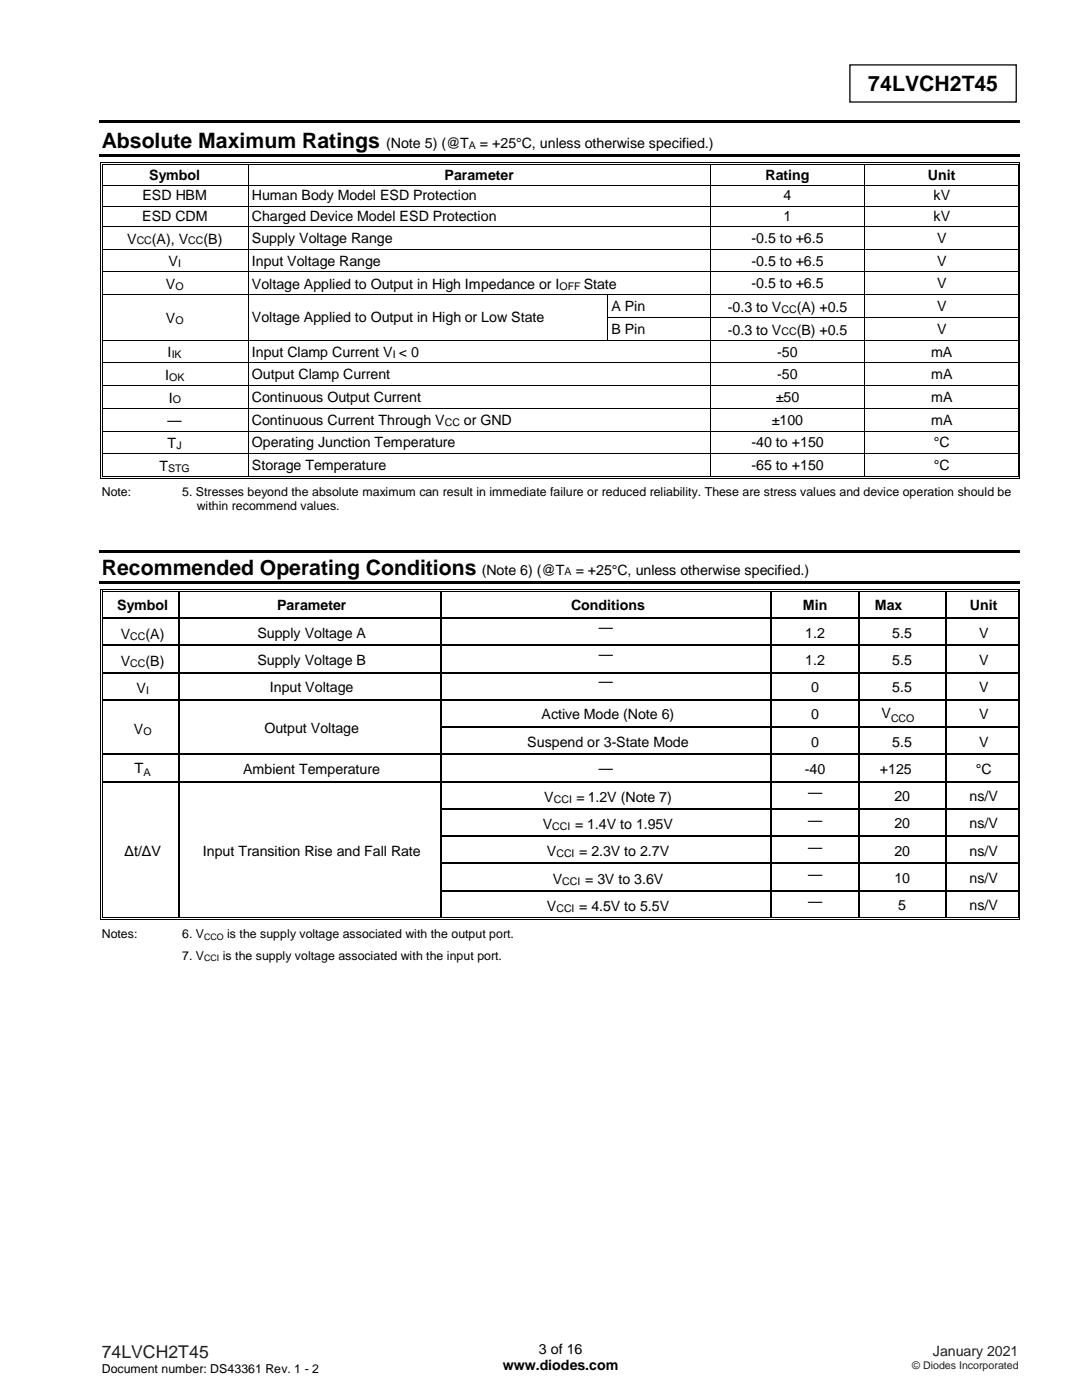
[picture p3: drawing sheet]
<svg xmlns="http://www.w3.org/2000/svg" width="216mm" height="279mm" viewBox="0 0 216 279" stroke-linecap="round" stroke-linejoin="round" font-family="sans-serif">
<defs><g id="words">
<g font-size="4.2">
<text x="173.3" y="18.2">74LVCH2T45</text>
<text x="20.3" y="29.6">Absolute Maximum Ratings</text>
<text x="20.3" y="114.7">Recommended Operating Conditions</text>
</g>
<text font-size="3.5" fill="#231f20" x="20.3" y="270.9">74LVCH2T45</text>
<g font-size="2.8">
<text x="77.1" y="29.6">(Note 5) (@T</text>
<text x="95.8" y="29.6">= +25°C, unless otherwise specified.)</text>
<text x="29.8" y="35.9">Symbol</text>
<text x="88.7" y="35.9">Parameter</text>
<text x="152.8" y="35.9">Rating</text>
<text x="185.2" y="35.9">Unit</text>
<text x="28.4" y="40">ESD HBM</text>
<text x="50.3" y="40">Human Body Model ESD Protection</text>
<text x="156.4" y="40">4</text>
<text x="186.3" y="40">kV</text>
<text x="28.4" y="44.2">ESD CDM</text>
<text x="50.3" y="44.2">Charged Device Model ESD Protection</text>
<text x="156.4" y="44.2">1</text>
<text x="186.3" y="44.2">kV</text>
<text x="25.4" y="48.6">V</text>
<text x="30.3" y="48.6">(A), V</text>
<text x="33.6" y="53.1">V</text>
<text x="40.6" y="48.6">(B)</text>
<text x="50.3" y="48.5">Supply Voltage Range</text>
<text x="50.3" y="53">Input Voltage Range</text>
<text x="150" y="48.5">-0.5 to +6.5</text>
<text x="150" y="53">-0.5 to +6.5</text>
<text x="187" y="48.5">V</text>
<text x="187" y="53">V</text>
<text x="33.1" y="57.7">V</text>
<text x="50.3" y="57.7">Voltage Applied to Output in High Impedance or I</text>
<text x="116.5" y="57.7">State</text>
<text x="150" y="57.5">-0.5 to +6.5</text>
<text x="187" y="57.5">V</text>
<text x="33.1" y="64.5">V</text>
<text x="50.3" y="64.4">Voltage Applied to Output in High or Low State</text>
<text x="122" y="62.1">A Pin</text>
<text x="145.2" y="62.2">-0.3 to V</text>
<text x="159" y="62.2">(A) +0.5</text>
<text x="187" y="62.1">V</text>
<text x="33.5" y="71.3">I</text>
<text x="50.3" y="71.3">Input Clamp Current V &lt; 0</text>
<text x="122" y="66.6">B Pin</text>
<text x="145.2" y="66.8">-0.3 to V</text>
<text x="155.1" y="71.2">-50</text>
<text x="159" y="66.8">(B) +0.5</text>
<text x="185.8" y="71.2">mA</text>
<text x="187" y="66.6">V</text>
<text x="32.9" y="75.8">I</text>
<text x="50.3" y="75.7">Output Clamp Current</text>
<text x="155.1" y="75.7">-50</text>
<text x="185.8" y="75.7">mA</text>
<text x="33.7" y="80.4">I</text>
<text x="50.3" y="80.2">Continuous Output Current</text>
<text x="154.8" y="80.2">±50</text>
<text x="185.8" y="80.2">mA</text>
<text x="33.5" y="84.8">—</text>
<text x="33.5" y="89.4">T</text>
<text x="50.3" y="84.9">Continuous Current Through V</text>
<text x="50.3" y="89.3">Operating Junction Temperature</text>
<text x="92.6" y="84.9">or GND</text>
<text x="150" y="89.3">-40 to +150</text>
<text x="154" y="84.8">±100</text>
<text x="185.8" y="84.8">mA</text>
<text x="186.3" y="89.3">°C</text>
<text x="31.8" y="94">T</text>
<text x="50.3" y="93.8">Storage Temperature</text>
<text x="150" y="93.8">-65 to +150</text>
<text x="186.3" y="93.8">°C</text>
<text x="96.1" y="114.7">(Note 6) (@T</text>
<text x="114.9" y="114.7">= +25°C, unless otherwise specified.)</text>
<text x="23.4" y="121.8">Symbol</text>
<text x="55.3" y="121.8">Parameter</text>
<text x="113.9" y="121.8">Conditions</text>
<text x="160.2" y="121.8">Min</text>
<text x="174.5" y="121.8">Max</text>
<text x="193.5" y="121.8">Unit</text>
<text x="24.1" y="127.5">V</text>
<text x="29" y="127.5">(A)</text>
<text x="51.4" y="127.3">Supply Voltage A</text>
<text x="119.5" y="126.1">—</text>
<text x="119.5" y="131.5">—</text>
<text x="160.7" y="127.3">1.2</text>
<text x="178" y="127.3">5.5</text>
<text x="195.4" y="127.3">V</text>
<text x="24.1" y="132.9">V</text>
<text x="29" y="132.9">(B)</text>
<text x="51.4" y="132.7">Supply Voltage B</text>
<text x="119.5" y="137">—</text>
<text x="160.7" y="132.7">1.2</text>
<text x="178" y="132.7">5.5</text>
<text x="195.4" y="132.7">V</text>
<text x="27.2" y="138.3">V</text>
<text x="53.9" y="138.1">Input Voltage</text>
<text x="108.1" y="143.6">Active Mode (Note 6)</text>
<text x="161.9" y="138.1">0</text>
<text x="161.9" y="143.6">0</text>
<text x="175.9" y="143.4">V</text>
<text x="178" y="138.1">5.5</text>
<text x="195.4" y="138.1">V</text>
<text x="195.4" y="143.6">V</text>
<text x="26.7" y="146.4">V</text>
<text x="52.8" y="146.3">Output Voltage</text>
<text x="105.2" y="149">Suspend or 3-State Mode</text>
<text x="161.9" y="149">0</text>
<text x="178" y="149">5.5</text>
<text x="195.4" y="149">V</text>
<text x="26.8" y="154.2">T</text>
<text x="48.5" y="154.4">Ambient Temperature</text>
<text x="119.5" y="154.2">—</text>
<text x="160.6" y="154.4">-40</text>
<text x="175.6" y="154.4">+125</text>
<text x="194.7" y="154.4">°C</text>
<text x="108.6" y="160">V</text>
<text x="115" y="160">= 1.2V (Note 7)</text>
<text x="161.2" y="159.1">—</text>
<text x="178.5" y="159.9">20</text>
<text x="193.5" y="159.9">ns/V</text>
<text x="108.3" y="165.5">V</text>
<text x="114.7" y="165.5">= 1.4V to 1.95V</text>
<text x="161.2" y="164.6">—</text>
<text x="178.5" y="165.3">20</text>
<text x="193.5" y="165.3">ns/V</text>
<text x="24.9" y="170.8">Δt/ΔV</text>
<text x="40.5" y="170.8">Input Transition Rise and Fall Rate</text>
<text x="109.1" y="170.9">V</text>
<text x="115.6" y="170.9">= 2.3V to 2.7V</text>
<text x="161.2" y="170">—</text>
<text x="178.5" y="170.8">20</text>
<text x="193.5" y="170.8">ns/V</text>
<text x="110.3" y="176.4">V</text>
<text x="116.7" y="176.4">= 3V to 3.6V</text>
<text x="161.2" y="175.5">—</text>
<text x="178.5" y="176.2">10</text>
<text x="193.5" y="176.2">ns/V</text>
<text x="109.1" y="181.8">V</text>
<text x="115.6" y="181.8">= 4.5V to 5.5V</text>
<text x="161.2" y="180.9">—</text>
<text x="179.2" y="181.6">5</text>
<text x="193.5" y="181.6">ns/V</text>
<text x="100.3" y="273.5">www.diodes.com</text>
<text x="107.5" y="270.2">3 of 16</text>
</g>
<text font-size="2.8" fill="#231f20" x="186.1" y="270.6">January 2021</text>
<g font-size="2.5">
<text x="20.3" y="98.9">Note:</text>
<text x="36.4" y="98.9">5. Stresses beyond the absolute maximum can result in immediate failure or reduced reliability. These are stress values and device operation should be</text>
<text x="39.3" y="101.7">within recommend values.</text>
<text x="20.3" y="187.2">Notes:</text>
<text x="36.4" y="187.2">6. V</text>
<text x="36.4" y="191.5">7. V</text>
<text x="44.5" y="191.5">is the supply voltage associated with the input port.</text>
<text x="45.3" y="187.2">is the supply voltage associated with the output port.</text>
<text x="20.3" y="274">Document number: DS43361 Rev. 1 - 2</text>
</g>
<g font-size="2.1">
<text x="93.6" y="29.7">A</text>
<text x="27.3" y="48.8">CC</text>
<text x="35.5" y="53.3">I</text>
<text x="37.6" y="48.8">CC</text>
<text x="35" y="57.9">O</text>
<text x="111.7" y="57.9">OFF</text>
<text x="35" y="64.7">O</text>
<text x="155.9" y="62.4">CC</text>
<text x="34.3" y="71.5">IK</text>
<text x="78.4" y="71.5">I</text>
<text x="155.9" y="66.9">CC</text>
<text x="33.7" y="76">OK</text>
<text x="34.5" y="80.5">O</text>
<text x="35.2" y="89.6">J</text>
<text x="88.7" y="85.1">CC</text>
<text x="33.5" y="94.1">STG</text>
<text x="112.7" y="114.8">A</text>
<text x="26" y="127.7">CC</text>
<text x="26" y="133.1">CC</text>
<text x="29.1" y="138.5">I</text>
<text x="28.6" y="146.6">O</text>
<text x="177.8" y="144.1">CCO</text>
<text x="28.6" y="155">A</text>
<text x="110.5" y="160.2">CCI</text>
<text x="110.2" y="165.7">CCI</text>
<text x="111" y="171.1">CCI</text>
<text x="112.2" y="176.6">CCI</text>
<text x="111" y="182">CCI</text>
</g>
<text font-size="2.1" fill="#231f20" x="182" y="273.2">© Diodes Incorporated</text>
<g font-size="1.8">
<text x="40.7" y="187.6">CCO</text>
<text x="40.7" y="191.8">CCI</text>
</g>
</g></defs>
<g fill="none" stroke="#000" stroke-width=".25">
<path d="M169.6 13h33.2v7.4h-33.2zM35.7 118.1v5.1M87.9 118.1v5.1M153.9 118.1v5.1M171.3 118.1v5.1M188.8 118.1v5.1M20.5 123.4h15.1M20.5 128.8h15.1M20.5 134.2h15.1M20.5 139.7h15.1M35.7 123.5v5.2M35.7 128.9v5.2"/>
<path d="M35.7 134.3v5.2M35.7 139.8v5.2M35.9 123.4h51.9M35.9 128.8h51.9M35.9 134.2h51.9M35.9 139.7h51.9M87.9 123.5v5.2M87.9 128.9v5.2M87.9 134.3v5.2M87.9 139.8v5.2M88.1 123.4h65.7M88.1 128.8h65.7"/>
<path d="M88.1 134.2h65.7M88.1 139.7h65.7M153.9 123.5v5.2M153.9 128.9v5.2M153.9 134.3v5.2M153.9 139.8v5.2M154 123.4h17.2M154 128.8h17.2M154 134.2h17.2M154 139.7h17.2M171.3 123.5v5.2M171.3 128.9v5.2"/>
<path d="M171.3 134.3v5.2M171.3 139.8v5.2M171.4 123.4h17.2M171.4 128.8h17.2M171.4 134.2h17.2M171.4 139.7h17.2M188.8 123.5v5.2M188.8 128.9v5.2M188.8 134.3v5.2M188.8 139.8v5.2M188.9 123.4h14.2M188.9 128.8h14.2"/>
<path d="M188.9 134.2h14.2M188.9 139.7h14.2M20.5 150.6h15.1M20.5 156h15.1M35.7 145.2v5.2M35.7 150.7v5.2M35.7 156.1v5.2M35.9 150.6h51.9M35.9 156h51.9M87.9 145.2v5.2M87.9 150.7v5.2M87.9 156.1v5.2"/>
<path d="M88.1 145.1h65.7M88.1 150.6h65.7M88.1 156h65.7M153.9 145.2v5.2M153.9 150.7v5.2M153.9 156.1v5.2M154 145.1h17.2M154 150.6h17.2M154 156h17.2M171.3 145.2v5.2M171.3 150.7v5.2M171.3 156.1v5.2"/>
<path d="M171.4 145.1h17.2M171.4 150.6h17.2M171.4 156h17.2M188.8 145.2v5.2M188.8 150.7v5.2M188.8 156.1v5.2M188.9 145.1h14.2M188.9 150.6h14.2M188.9 156h14.2M35.7 161.5v5.2M35.7 167v5.2M35.7 172.4v5.2"/>
<path d="M35.7 177.9v5.2M87.9 161.5v5.2M87.9 167v5.2M87.9 172.4v5.2M87.9 177.9v5.2M88.1 161.4h65.7M88.1 166.9h65.7M88.1 172.3h65.7M88.1 177.7h65.7M153.9 161.5v5.2M153.9 167v5.2M153.9 172.4v5.2"/>
<path d="M153.9 177.9v5.2M154 161.4h17.2M154 166.9h17.2M154 172.3h17.2M154 177.7h17.2M171.3 161.5v5.2M171.3 167v5.2M171.3 172.4v5.2M171.3 177.9v5.2M171.4 161.4h17.2M171.4 166.9h17.2M171.4 172.3h17.2"/>
<path d="M171.4 177.7h17.2M188.8 161.5v5.2M188.8 167v5.2M188.8 172.4v5.2M188.8 177.9v5.2M188.9 161.4h14.2M188.9 166.9h14.2M188.9 172.3h14.2M188.9 177.7h14.2"/>
</g>
<g fill="#000">
<path d="M19.8 24h183.7v.5h-183.7z" fill-rule="evenodd"/>
<path d="M19.8 30.8h183.7v.5h-183.7z" fill-rule="evenodd"/>
<path d="M20 32.4h.2v.5h-.2z" fill-rule="evenodd"/>
<path d="M20 32.4h.5v.2h-.5z" fill-rule="evenodd"/>
<path d="M20 36.9h.2v.1h-.2z" fill-rule="evenodd"/>
<path d="M20.3 32.7h.2v.2h-.2z" fill-rule="evenodd"/>
<path d="M20.3 32.7h.2v.2h-.2z" fill-rule="evenodd"/>
<path d="M20.3 36.9h.2v.1h-.2z" fill-rule="evenodd"/>
<path d="M49.4 32.9h.2z" fill-rule="evenodd"/>
<path d="M49.4 32.4h.5v.2h-.5z" fill-rule="evenodd"/>
<path d="M49.4 32.7h.5v.2h-.5z" fill-rule="evenodd"/>
<path d="M49.4 36.9h.2v.1h-.2z" fill-rule="evenodd"/>
<path d="M141.7 32.9h.1z" fill-rule="evenodd"/>
<path d="M141.7 32.4h.5v.2h-.5z" fill-rule="evenodd"/>
<path d="M141.7 32.7h.5v.2h-.5z" fill-rule="evenodd"/>
<path d="M141.7 36.9h.1v.1h-.1z" fill-rule="evenodd"/>
<path d="M172.5 32.9h.1z" fill-rule="evenodd"/>
<path d="M172.5 32.4h.5v.2h-.5z" fill-rule="evenodd"/>
<path d="M172.5 32.7h.5v.2h-.5z" fill-rule="evenodd"/>
<path d="M172.5 36.9h.1v.1h-.1z" fill-rule="evenodd"/>
<path d="M203.1 32.4h.5v.2h-.5z" fill-rule="evenodd"/>
<path d="M203.1 32.7h.1v.2h-.1z" fill-rule="evenodd"/>
<path d="M203.1 32.7h.1v.2h-.1z" fill-rule="evenodd"/>
<path d="M203.1 36.9h.1v.1h-.1z" fill-rule="evenodd"/>
<path d="M203.4 32.4h.2v.5h-.2z" fill-rule="evenodd"/>
<path d="M203.4 36.9h.2v.1h-.2z" fill-rule="evenodd"/>
<path d="M20 41h.2v.2h-.2z" fill-rule="evenodd"/>
<path d="M20 45.1h.2v.2h-.2z" fill-rule="evenodd"/>
<path d="M20 49.7h.2v.1h-.2z" fill-rule="evenodd"/>
<path d="M20 54.2h.2v.2h-.2z" fill-rule="evenodd"/>
<path d="M20 58.7h.2v.2h-.2z" fill-rule="evenodd"/>
<path d="M20.3 41h.2v.2h-.2z" fill-rule="evenodd"/>
<path d="M20.3 45.1h.2v.2h-.2z" fill-rule="evenodd"/>
<path d="M20.3 49.7h.2v.1h-.2z" fill-rule="evenodd"/>
<path d="M20.3 54.2h.2v.2h-.2z" fill-rule="evenodd"/>
<path d="M20.3 58.7h.2v.2h-.2z" fill-rule="evenodd"/>
<path d="M49.4 41h.2v.2h-.2z" fill-rule="evenodd"/>
<path d="M49.4 45.1h.2v.2h-.2z" fill-rule="evenodd"/>
<path d="M49.4 49.7h.2v.1h-.2z" fill-rule="evenodd"/>
<path d="M49.4 54.2h.2v.2h-.2z" fill-rule="evenodd"/>
<path d="M49.4 58.7h.2v.2h-.2z" fill-rule="evenodd"/>
<path d="M121.1 58.7h.2v.2h-.2z" fill-rule="evenodd"/>
<path d="M141.7 41h.1v.2h-.1z" fill-rule="evenodd"/>
<path d="M141.7 45.1h.1v.2h-.1z" fill-rule="evenodd"/>
<path d="M141.7 49.7h.1v.1h-.1z" fill-rule="evenodd"/>
<path d="M141.7 54.2h.1v.2h-.1z" fill-rule="evenodd"/>
<path d="M141.7 58.7h.1v.2h-.1z" fill-rule="evenodd"/>
<path d="M172.5 41h.1v.2h-.1z" fill-rule="evenodd"/>
<path d="M172.5 45.1h.1v.2h-.1z" fill-rule="evenodd"/>
<path d="M172.5 49.7h.1v.1h-.1z" fill-rule="evenodd"/>
<path d="M172.5 54.2h.1v.2h-.1z" fill-rule="evenodd"/>
<path d="M172.5 58.7h.1v.2h-.1z" fill-rule="evenodd"/>
<path d="M203.1 41h.1v.2h-.1z" fill-rule="evenodd"/>
<path d="M203.1 45.1h.1v.2h-.1z" fill-rule="evenodd"/>
<path d="M203.1 49.7h.1v.1h-.1z" fill-rule="evenodd"/>
<path d="M203.1 54.2h.1v.2h-.1z" fill-rule="evenodd"/>
<path d="M203.1 58.7h.1v.2h-.1z" fill-rule="evenodd"/>
<path d="M203.4 41h.2v.2h-.2z" fill-rule="evenodd"/>
<path d="M203.4 45.1h.2v.2h-.2z" fill-rule="evenodd"/>
<path d="M203.4 49.7h.2v.1h-.2z" fill-rule="evenodd"/>
<path d="M203.4 54.2h.2v.2h-.2z" fill-rule="evenodd"/>
<path d="M203.4 58.7h.2v.2h-.2z" fill-rule="evenodd"/>
<path d="M20 63.3h.2v.2h-.2z" fill-rule="evenodd"/>
<path d="M20 67.8h.2v.2h-.2z" fill-rule="evenodd"/>
<path d="M20 72.4h.2v.1h-.2z" fill-rule="evenodd"/>
<path d="M20 76.9h.2v.2h-.2z" fill-rule="evenodd"/>
<path d="M20.3 63.3h.2v.2h-.2z" fill-rule="evenodd"/>
<path d="M20.3 67.8h.2v.2h-.2z" fill-rule="evenodd"/>
<path d="M20.3 72.4h.2v.1h-.2z" fill-rule="evenodd"/>
<path d="M20.3 76.9h.2v.2h-.2z" fill-rule="evenodd"/>
<path d="M49.4 63.3h.2v.2h-.2z" fill-rule="evenodd"/>
<path d="M49.4 67.8h.2v.2h-.2z" fill-rule="evenodd"/>
<path d="M49.4 72.4h.2v.1h-.2z" fill-rule="evenodd"/>
<path d="M49.4 76.9h.2v.2h-.2z" fill-rule="evenodd"/>
<path d="M121.1 63.3h.2v.2h-.2z" fill-rule="evenodd"/>
<path d="M121.1 67.8h.2v.2h-.2z" fill-rule="evenodd"/>
<path d="M141.7 63.3h.1v.2h-.1z" fill-rule="evenodd"/>
<path d="M141.7 67.8h.1v.2h-.1z" fill-rule="evenodd"/>
<path d="M141.7 72.4h.1v.1h-.1z" fill-rule="evenodd"/>
<path d="M141.7 76.9h.1v.2h-.1z" fill-rule="evenodd"/>
<path d="M172.5 63.3h.1v.2h-.1z" fill-rule="evenodd"/>
<path d="M172.5 67.8h.1v.2h-.1z" fill-rule="evenodd"/>
<path d="M172.5 72.4h.1v.1h-.1z" fill-rule="evenodd"/>
<path d="M172.5 76.9h.1v.2h-.1z" fill-rule="evenodd"/>
<path d="M203.1 63.3h.1v.2h-.1z" fill-rule="evenodd"/>
<path d="M203.1 67.8h.1v.2h-.1z" fill-rule="evenodd"/>
<path d="M203.1 72.4h.1v.1h-.1z" fill-rule="evenodd"/>
<path d="M203.1 76.9h.1v.2h-.1z" fill-rule="evenodd"/>
<path d="M203.4 63.3h.2v.2h-.2z" fill-rule="evenodd"/>
<path d="M203.4 67.8h.2v.2h-.2z" fill-rule="evenodd"/>
<path d="M203.4 72.4h.2v.1h-.2z" fill-rule="evenodd"/>
<path d="M203.4 76.9h.2v.2h-.2z" fill-rule="evenodd"/>
<path d="M20 81.4h.2v.2h-.2z" fill-rule="evenodd"/>
<path d="M20 85.9h.2v.2h-.2z" fill-rule="evenodd"/>
<path d="M20 90.5h.2v.1h-.2z" fill-rule="evenodd"/>
<path d="M20 95.1h.2v.5h-.2z" fill-rule="evenodd"/>
<path d="M20 95.4h.5v.2h-.5z" fill-rule="evenodd"/>
<path d="M20.3 81.4h.2v.2h-.2z" fill-rule="evenodd"/>
<path d="M20.3 85.9h.2v.2h-.2z" fill-rule="evenodd"/>
<path d="M20.3 90.5h.2v.1h-.2z" fill-rule="evenodd"/>
<path d="M20.3 95.1h.2v.1h-.2z" fill-rule="evenodd"/>
<path d="M20.3 95.1h.2v.1h-.2z" fill-rule="evenodd"/>
<path d="M49.4 81.4h.2v.2h-.2z" fill-rule="evenodd"/>
<path d="M49.4 85.9h.2v.2h-.2z" fill-rule="evenodd"/>
<path d="M49.4 90.5h.2v.1h-.2z" fill-rule="evenodd"/>
<path d="M49.4 95.1h.5v.1h-.5z" fill-rule="evenodd"/>
<path d="M49.4 95.4h.5v.2h-.5z" fill-rule="evenodd"/>
<path d="M141.7 81.4h.1v.2h-.1z" fill-rule="evenodd"/>
<path d="M141.7 85.9h.1v.2h-.1z" fill-rule="evenodd"/>
<path d="M141.7 90.5h.1v.1h-.1z" fill-rule="evenodd"/>
<path d="M141.7 95.1h.5v.1h-.5z" fill-rule="evenodd"/>
<path d="M141.7 95.4h.5v.2h-.5z" fill-rule="evenodd"/>
<path d="M172.5 81.4h.1v.2h-.1z" fill-rule="evenodd"/>
<path d="M172.5 85.9h.1v.2h-.1z" fill-rule="evenodd"/>
<path d="M172.5 90.5h.1v.1h-.1z" fill-rule="evenodd"/>
<path d="M172.5 95.1h.5v.1h-.5z" fill-rule="evenodd"/>
<path d="M172.5 95.4h.5v.2h-.5z" fill-rule="evenodd"/>
<path d="M203.1 81.4h.1v.2h-.1z" fill-rule="evenodd"/>
<path d="M203.1 85.9h.1v.2h-.1z" fill-rule="evenodd"/>
<path d="M203.1 90.5h.1v.1h-.1z" fill-rule="evenodd"/>
<path d="M203.1 95.4h.5v.2h-.5z" fill-rule="evenodd"/>
<path d="M203.1 95.1h.1v.1h-.1z" fill-rule="evenodd"/>
<path d="M203.1 95.1h.1v.1h-.1z" fill-rule="evenodd"/>
<path d="M203.4 81.4h.2v.2h-.2z" fill-rule="evenodd"/>
<path d="M203.4 85.9h.2v.2h-.2z" fill-rule="evenodd"/>
<path d="M203.4 90.5h.2v.1h-.2z" fill-rule="evenodd"/>
<path d="M203.4 95.1h.2v.5h-.2z" fill-rule="evenodd"/>
<path d="M19.8 109.8h183.7v.5h-183.7z" fill-rule="evenodd"/>
<path d="M19.8 116h183.7v.5h-183.7z" fill-rule="evenodd"/>
<path d="M20 117.5h.2v.6h-.2z" fill-rule="evenodd"/>
<path d="M20 117.5h.5v.2h-.5z" fill-rule="evenodd"/>
<path d="M20.3 117.9h.2v.2h-.2z" fill-rule="evenodd"/>
<path d="M20.3 117.9h.2v.1h-.2z" fill-rule="evenodd"/>
<path d="M35.6 118l.3 .1z" fill-rule="evenodd"/>
<path d="M35.6 117.5h.5v.2h-.5z" fill-rule="evenodd"/>
<path d="M35.6 117.9h.5v.1h-.5z" fill-rule="evenodd"/>
<path d="M87.8 118l.3 .1z" fill-rule="evenodd"/>
<path d="M87.8 117.5h.5v.2h-.5z" fill-rule="evenodd"/>
<path d="M87.8 117.9h.5v.1h-.5z" fill-rule="evenodd"/>
<path d="M153.8 118l.2 .1z" fill-rule="evenodd"/>
<path d="M153.8 117.5h.5v.2h-.5z" fill-rule="evenodd"/>
<path d="M153.8 117.9h.5v.1h-.5z" fill-rule="evenodd"/>
<path d="M171.2 118l.2 .1z" fill-rule="evenodd"/>
<path d="M171.2 117.5h.5v.2h-.5z" fill-rule="evenodd"/>
<path d="M171.2 117.9h.5v.1h-.5z" fill-rule="evenodd"/>
<path d="M188.6 118l.3 .1z" fill-rule="evenodd"/>
<path d="M188.6 117.5h.5v.2h-.5z" fill-rule="evenodd"/>
<path d="M188.6 117.9h.5v.1h-.5z" fill-rule="evenodd"/>
<path d="M203.1 117.5h.5v.2h-.5z" fill-rule="evenodd"/>
<path d="M203.1 117.9h.1v.2h-.1z" fill-rule="evenodd"/>
<path d="M203.1 117.9h.1v.1h-.1z" fill-rule="evenodd"/>
<path d="M203.4 117.5h.2v.6h-.2z" fill-rule="evenodd"/>
<path d="M20 123.2h.2v.3h-.2z" fill-rule="evenodd"/>
<path d="M20 128.7h.2v.2h-.2z" fill-rule="evenodd"/>
<path d="M20 134.1h.2v.2h-.2z" fill-rule="evenodd"/>
<path d="M20 139.5h.2v.3h-.2z" fill-rule="evenodd"/>
<path d="M20.3 123.2h.2v.3h-.2z" fill-rule="evenodd"/>
<path d="M20.3 128.7h.2v.2h-.2z" fill-rule="evenodd"/>
<path d="M20.3 134.1h.2v.2h-.2z" fill-rule="evenodd"/>
<path d="M20.3 139.5h.2v.3h-.2z" fill-rule="evenodd"/>
<path d="M35.6 123.2h.3v.3h-.3z" fill-rule="evenodd"/>
<path d="M35.6 128.7h.3v.2h-.3z" fill-rule="evenodd"/>
<path d="M35.6 134.1h.3v.2h-.3z" fill-rule="evenodd"/>
<path d="M35.6 139.5h.3v.3h-.3z" fill-rule="evenodd"/>
<path d="M87.8 123.2h.3v.3h-.3z" fill-rule="evenodd"/>
<path d="M87.8 128.7h.3v.2h-.3z" fill-rule="evenodd"/>
<path d="M87.8 134.1h.3v.2h-.3z" fill-rule="evenodd"/>
<path d="M87.8 139.5h.3v.3h-.3z" fill-rule="evenodd"/>
<path d="M153.8 123.2h.2v.3h-.2z" fill-rule="evenodd"/>
<path d="M153.8 128.7h.2v.2h-.2z" fill-rule="evenodd"/>
<path d="M153.8 134.1h.2v.2h-.2z" fill-rule="evenodd"/>
<path d="M153.8 139.5h.2v.3h-.2z" fill-rule="evenodd"/>
<path d="M171.2 123.2h.2v.3h-.2z" fill-rule="evenodd"/>
<path d="M171.2 128.7h.2v.2h-.2z" fill-rule="evenodd"/>
<path d="M171.2 134.1h.2v.2h-.2z" fill-rule="evenodd"/>
<path d="M171.2 139.5h.2v.3h-.2z" fill-rule="evenodd"/>
<path d="M188.6 123.2h.3v.3h-.3z" fill-rule="evenodd"/>
<path d="M188.6 128.7h.3v.2h-.3z" fill-rule="evenodd"/>
<path d="M188.6 134.1h.3v.2h-.3z" fill-rule="evenodd"/>
<path d="M188.6 139.5h.3v.3h-.3z" fill-rule="evenodd"/>
<path d="M203.1 123.2h.1v.3h-.1z" fill-rule="evenodd"/>
<path d="M203.1 128.7h.1v.2h-.1z" fill-rule="evenodd"/>
<path d="M203.1 134.1h.1v.2h-.1z" fill-rule="evenodd"/>
<path d="M203.1 139.5h.1v.3h-.1z" fill-rule="evenodd"/>
<path d="M203.4 123.2h.2v.3h-.2z" fill-rule="evenodd"/>
<path d="M203.4 128.7h.2v.2h-.2z" fill-rule="evenodd"/>
<path d="M203.4 134.1h.2v.2h-.2z" fill-rule="evenodd"/>
<path d="M203.4 139.5h.2v.3h-.2z" fill-rule="evenodd"/>
<path d="M20 145h.2v.2h-.2z" fill-rule="evenodd"/>
<path d="M20 150.4h.2v.3h-.2z" fill-rule="evenodd"/>
<path d="M20 155.9h.2v.2h-.2z" fill-rule="evenodd"/>
<path d="M20.3 145h.2v.2h-.2z" fill-rule="evenodd"/>
<path d="M20.3 150.4h.2v.3h-.2z" fill-rule="evenodd"/>
<path d="M20.3 155.9h.2v.2h-.2z" fill-rule="evenodd"/>
<path d="M35.6 145h.3v.2h-.3z" fill-rule="evenodd"/>
<path d="M35.6 150.4h.3v.3h-.3z" fill-rule="evenodd"/>
<path d="M35.6 155.9h.3v.2h-.3z" fill-rule="evenodd"/>
<path d="M87.8 145h.3v.2h-.3z" fill-rule="evenodd"/>
<path d="M87.8 150.4h.3v.3h-.3z" fill-rule="evenodd"/>
<path d="M87.8 155.9h.3v.2h-.3z" fill-rule="evenodd"/>
<path d="M153.8 145h.2v.2h-.2z" fill-rule="evenodd"/>
<path d="M153.8 150.4h.2v.3h-.2z" fill-rule="evenodd"/>
<path d="M153.8 155.9h.2v.2h-.2z" fill-rule="evenodd"/>
<path d="M171.2 145h.2v.2h-.2z" fill-rule="evenodd"/>
<path d="M171.2 150.4h.2v.3h-.2z" fill-rule="evenodd"/>
<path d="M171.2 155.9h.2v.2h-.2z" fill-rule="evenodd"/>
<path d="M188.6 145h.3v.2h-.3z" fill-rule="evenodd"/>
<path d="M188.6 150.4h.3v.3h-.3z" fill-rule="evenodd"/>
<path d="M188.6 155.9h.3v.2h-.3z" fill-rule="evenodd"/>
<path d="M203.1 145h.1v.2h-.1z" fill-rule="evenodd"/>
<path d="M203.1 150.4h.1v.3h-.1z" fill-rule="evenodd"/>
<path d="M203.1 155.9h.1v.2h-.1z" fill-rule="evenodd"/>
<path d="M203.4 145h.2v.2h-.2z" fill-rule="evenodd"/>
<path d="M203.4 150.4h.2v.3h-.2z" fill-rule="evenodd"/>
<path d="M203.4 155.9h.2v.2h-.2z" fill-rule="evenodd"/>
<path d="M20 161.3h.2v.2h-.2z" fill-rule="evenodd"/>
<path d="M20 166.7h.2v.3h-.2z" fill-rule="evenodd"/>
<path d="M20 172.2h.2v.2h-.2z" fill-rule="evenodd"/>
<path d="M20 177.6h.2v.3h-.2z" fill-rule="evenodd"/>
<path d="M20.3 161.3h.2v.2h-.2z" fill-rule="evenodd"/>
<path d="M20.3 166.7h.2v.3h-.2z" fill-rule="evenodd"/>
<path d="M20.3 172.2h.2v.2h-.2z" fill-rule="evenodd"/>
<path d="M20.3 177.6h.2v.3h-.2z" fill-rule="evenodd"/>
<path d="M35.6 161.3h.3v.2h-.3z" fill-rule="evenodd"/>
<path d="M35.6 166.7h.3v.3h-.3z" fill-rule="evenodd"/>
<path d="M35.6 172.2h.3v.2h-.3z" fill-rule="evenodd"/>
<path d="M35.6 177.6h.3v.3h-.3z" fill-rule="evenodd"/>
<path d="M87.8 161.3h.3v.2h-.3z" fill-rule="evenodd"/>
<path d="M87.8 166.7h.3v.3h-.3z" fill-rule="evenodd"/>
<path d="M87.8 172.2h.3v.2h-.3z" fill-rule="evenodd"/>
<path d="M87.8 177.6h.3v.3h-.3z" fill-rule="evenodd"/>
<path d="M153.8 161.3h.2v.2h-.2z" fill-rule="evenodd"/>
<path d="M153.8 166.7h.2v.3h-.2z" fill-rule="evenodd"/>
<path d="M153.8 172.2h.2v.2h-.2z" fill-rule="evenodd"/>
<path d="M153.8 177.6h.2v.3h-.2z" fill-rule="evenodd"/>
<path d="M171.2 161.3h.2v.2h-.2z" fill-rule="evenodd"/>
<path d="M171.2 166.7h.2v.3h-.2z" fill-rule="evenodd"/>
<path d="M171.2 172.2h.2v.2h-.2z" fill-rule="evenodd"/>
<path d="M171.2 177.6h.2v.3h-.2z" fill-rule="evenodd"/>
<path d="M188.6 161.3h.3v.2h-.3z" fill-rule="evenodd"/>
<path d="M188.6 166.7h.3v.3h-.3z" fill-rule="evenodd"/>
<path d="M188.6 172.2h.3v.2h-.3z" fill-rule="evenodd"/>
<path d="M188.6 177.6h.3v.3h-.3z" fill-rule="evenodd"/>
<path d="M203.1 161.3h.1v.2h-.1z" fill-rule="evenodd"/>
<path d="M203.1 166.7h.1v.3h-.1z" fill-rule="evenodd"/>
<path d="M203.1 172.2h.1v.2h-.1z" fill-rule="evenodd"/>
<path d="M203.1 177.6h.1v.3h-.1z" fill-rule="evenodd"/>
<path d="M203.4 161.3h.2v.2h-.2z" fill-rule="evenodd"/>
<path d="M203.4 166.7h.2v.3h-.2z" fill-rule="evenodd"/>
<path d="M203.4 172.2h.2v.2h-.2z" fill-rule="evenodd"/>
<path d="M203.4 177.6h.2v.3h-.2z" fill-rule="evenodd"/>
<path d="M20 183.1h.2v.5h-.2z" fill-rule="evenodd"/>
<path d="M20 183.4h.5v.2h-.5z" fill-rule="evenodd"/>
<path d="M20.3 183.1h.2v.1h-.2z" fill-rule="evenodd"/>
<path d="M20.3 183.1h.2v.1h-.2z" fill-rule="evenodd"/>
<path d="M35.6 183.1h.5v.1h-.5z" fill-rule="evenodd"/>
<path d="M35.6 183.4h.5v.2h-.5z" fill-rule="evenodd"/>
<path d="M87.8 183.1h.5v.1h-.5z" fill-rule="evenodd"/>
<path d="M87.8 183.4h.5v.2h-.5z" fill-rule="evenodd"/>
<path d="M153.8 183.1h.5v.1h-.5z" fill-rule="evenodd"/>
<path d="M153.8 183.4h.5v.2h-.5z" fill-rule="evenodd"/>
<path d="M171.2 183.1h.5v.1h-.5z" fill-rule="evenodd"/>
<path d="M171.2 183.4h.5v.2h-.5z" fill-rule="evenodd"/>
<path d="M188.6 183.1h.5v.1h-.5z" fill-rule="evenodd"/>
<path d="M188.6 183.4h.5v.2h-.5z" fill-rule="evenodd"/>
<path d="M203.1 183.4h.5v.2h-.5z" fill-rule="evenodd"/>
<path d="M203.1 183.1h.1v.1h-.1z" fill-rule="evenodd"/>
<path d="M203.1 183.1h.1v.1h-.1z" fill-rule="evenodd"/>
<path d="M203.4 183.1h.2v.5h-.2z" fill-rule="evenodd"/>
</g>
<g fill="none" stroke="#000" stroke-width=".2">
<path d="M20.1 32.9v4M20.1 37v4M20.4 32.9v4M20.4 37v4M20.5 32.5h28.9M20.5 32.8h28.9M20.5 37h28.9M49.5 32.9v4M49.5 37v4M49.6 37h92.1M49.9 32.5h91.8M49.9 32.8h91.8"/>
<path d="M141.8 32.9v4M141.8 37v4M141.8 37h30.7M142.2 32.5h30.3M142.2 32.8h30.3M172.5 32.9v4M172.5 37v4M172.6 37h30.5M173 32.5h30.1M173 32.8h30.1M203.2 32.9v4M203.2 37v4"/>
<path d="M203.5 32.9v4M203.5 37v4M20.1 41.2v3.9M20.1 45.3v4.4M20.1 49.8v4.4M20.1 54.4v4.3M20.1 58.9v4.4M20.4 41.2v3.9M20.4 45.3v4.4M20.4 49.8v4.4M20.4 54.4v4.3M20.4 58.9v4.4"/>
<path d="M20.5 41.1h28.9M20.5 45.2h28.9M20.5 49.7h28.9M20.5 54.3h28.9M20.5 58.8h28.9M49.5 41.2v3.9M49.5 45.3v4.4M49.5 49.8v4.4M49.5 54.4v4.3M49.5 58.9v4.4M49.6 41.1h92.1M49.6 45.2h92.1"/>
<path d="M49.6 49.7h92.1M49.6 54.3h92.1M49.6 58.8h71.5M121.2 58.9v4.4M121.3 58.8h20.4M141.8 41.2v3.9M141.8 45.3v4.4M141.8 49.8v4.4M141.8 54.4v4.3M141.8 58.9v4.4M141.8 41.1h30.7M141.8 45.2h30.7"/>
<path d="M141.8 49.7h30.7M141.8 54.3h30.7M141.8 58.8h30.7M172.5 41.2v3.9M172.5 45.3v4.4M172.5 49.8v4.4M172.5 54.4v4.3M172.5 58.9v4.4M172.6 41.1h30.5M172.6 45.2h30.5M172.6 49.7h30.5M172.6 54.3h30.5"/>
<path d="M172.6 58.8h30.5M203.2 41.2v3.9M203.2 45.3v4.4M203.2 49.8v4.4M203.2 54.4v4.3M203.2 58.9v4.4M203.5 41.2v3.9M203.5 45.3v4.4M203.5 49.8v4.4M203.5 54.4v4.3M203.5 58.9v4.4M20.1 63.5v4.3"/>
<path d="M20.1 68v4.4M20.1 72.5v4.4M20.1 77.1v4.3M20.4 63.5v4.3M20.4 68v4.4M20.4 72.5v4.4M20.4 77.1v4.3M20.5 67.9h28.9M20.5 72.4h28.9M20.5 77h28.9M49.5 63.5v4.3M49.5 68v4.4"/>
<path d="M49.5 72.5v4.4M49.5 77.1v4.3M49.6 67.9h71.5M49.6 72.4h92.1M49.6 77h92.1M121.2 63.5v4.3M121.3 63.4h20.4M121.3 67.9h20.4M141.8 63.5v4.3M141.8 68v4.4M141.8 72.5v4.4M141.8 77.1v4.3"/>
<path d="M141.8 63.4h30.7M141.8 67.9h30.7M141.8 72.4h30.7M141.8 77h30.7M172.5 63.5v4.3M172.5 68v4.4M172.5 72.5v4.4M172.5 77.1v4.3M172.6 63.4h30.5M172.6 67.9h30.5M172.6 72.4h30.5M172.6 77h30.5"/>
<path d="M203.2 63.5v4.3M203.2 68v4.4M203.2 72.5v4.4M203.2 77.1v4.3M203.5 63.5v4.3M203.5 68v4.4M203.5 72.5v4.4M203.5 77.1v4.3M20.1 81.6v4.3M20.1 86.1v4.4M20.1 90.6v4.5M20.4 81.6v4.3"/>
<path d="M20.4 86.1v4.4M20.4 90.6v4.5M20.5 81.5h28.9M20.5 86h28.9M20.5 90.6h28.9M20.5 95.5h28.9M20.5 95.1h28.9M49.5 81.6v4.3M49.5 86.1v4.4M49.5 90.6v4.5M49.6 81.5h92.1M49.6 86h92.1"/>
<path d="M49.6 90.6h92.1M49.9 95.5h91.8M49.9 95.1h91.8M141.8 81.6v4.3M141.8 86.1v4.4M141.8 90.6v4.5M141.8 81.5h30.7M141.8 86h30.7M141.8 90.6h30.7M142.2 95.5h30.3M142.2 95.1h30.3M172.5 81.6v4.3"/>
<path d="M172.5 86.1v4.4M172.5 90.6v4.5M172.6 81.5h30.5M172.6 86h30.5M172.6 90.6h30.5M173 95.5h30.1M173 95.1h30.1M203.2 81.6v4.3M203.2 86.1v4.4M203.2 90.6v4.5M203.5 81.6v4.3M203.5 86.1v4.4"/>
<path d="M203.5 90.6v4.5M20.1 118.1v5.1M20.4 118.1v5.1M20.5 117.6h15.1M20.5 118h15.1M36.1 117.6h51.7M36.1 118h51.7M88.3 117.6h65.5M88.3 118h65.5M154.3 117.6h16.9M154.3 118h16.9M171.7 117.6h16.9"/>
<path d="M171.7 118h16.9M189.1 117.6h14M189.1 118h14M203.2 118.1v5.1M203.5 118.1v5.1M20.1 123.5v5.2M20.1 128.9v5.2M20.1 134.3v5.2M20.1 139.8v5.2M20.4 123.5v5.2M20.4 128.9v5.2M20.4 134.3v5.2"/>
<path d="M20.4 139.8v5.2M203.2 123.5v5.2M203.2 128.9v5.2M203.2 134.3v5.2M203.2 139.8v5.2M203.5 123.5v5.2M203.5 128.9v5.2M203.5 134.3v5.2M203.5 139.8v5.2M20.1 145.2v5.2M20.1 150.7v5.2M20.1 156.1v5.2"/>
<path d="M20.4 145.2v5.2M20.4 150.7v5.2M20.4 156.1v5.2M203.2 145.2v5.2M203.2 150.7v5.2M203.2 156.1v5.2M203.5 145.2v5.2M203.5 150.7v5.2M203.5 156.1v5.2M20.1 161.5v5.2M20.1 167v5.2M20.1 172.4v5.2"/>
<path d="M20.1 177.9v5.2M20.4 161.5v5.2M20.4 167v5.2M20.4 172.4v5.2M20.4 177.9v5.2M203.2 161.5v5.2M203.2 167v5.2M203.2 172.4v5.2M203.2 177.9v5.2M203.5 161.5v5.2M203.5 167v5.2M203.5 172.4v5.2"/>
<path d="M203.5 177.9v5.2M20.5 183.5h15.1M20.5 183.2h15.1M36.1 183.5h51.7M36.1 183.2h51.7M88.3 183.5h65.5M88.3 183.2h65.5M154.3 183.5h16.9M154.3 183.2h16.9M171.7 183.5h16.9M171.7 183.2h16.9M189.1 183.5h14"/>
<path d="M189.1 183.2h14"/>
</g>
<use href="#words"/>
</svg>
